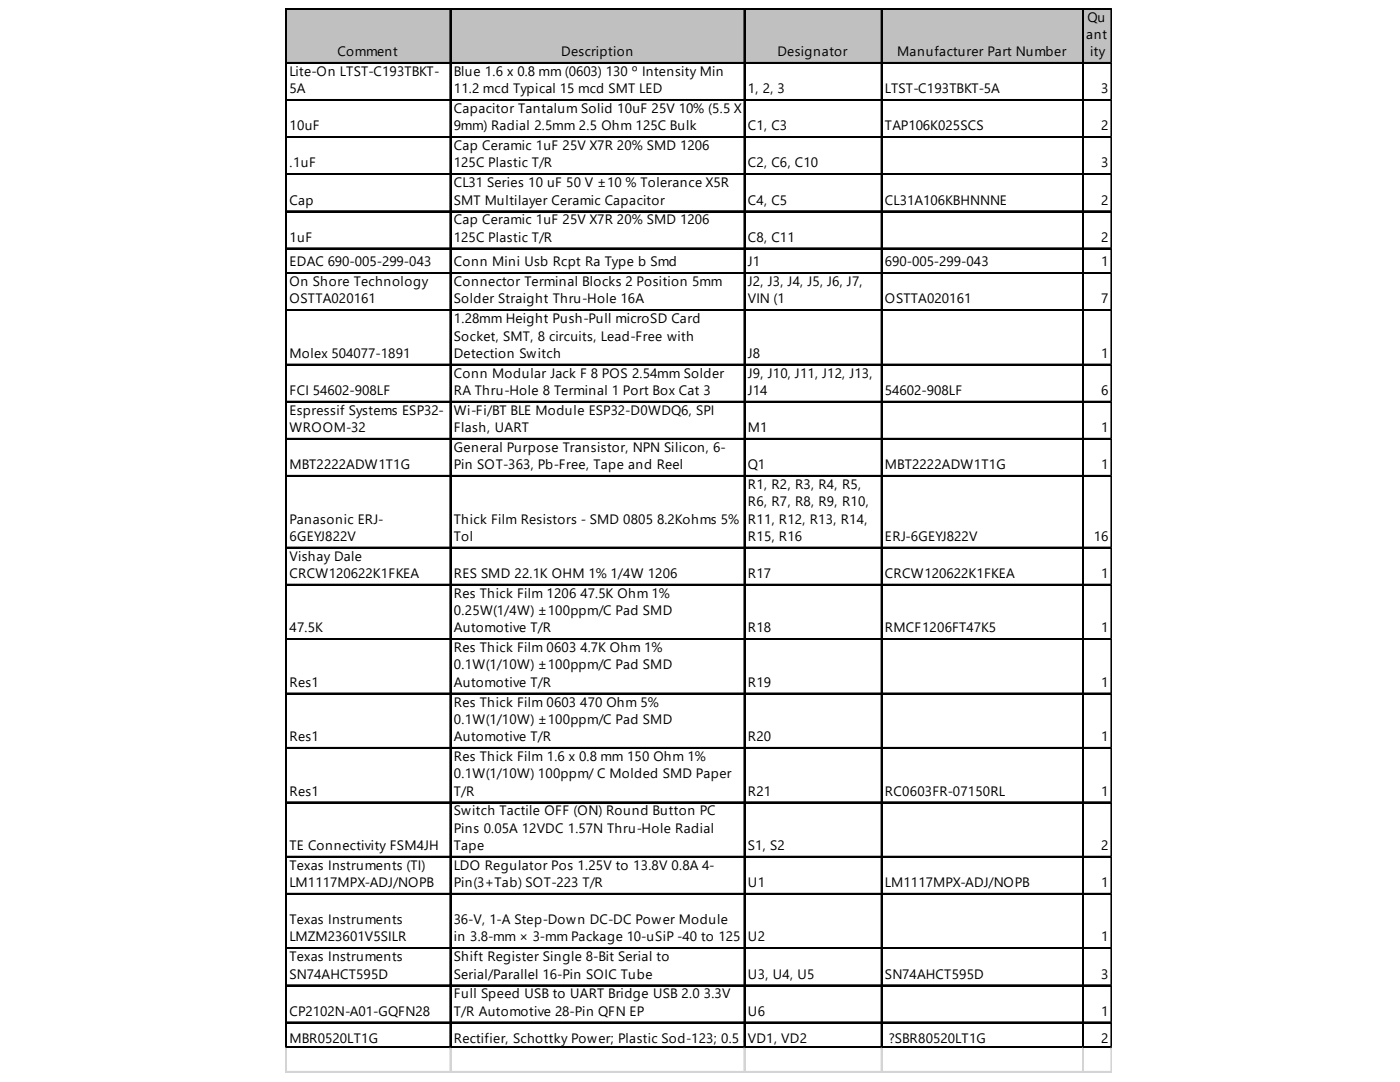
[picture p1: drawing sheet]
<svg xmlns="http://www.w3.org/2000/svg" width="279mm" height="216mm" viewBox="0 0 279 216" stroke-linecap="round" stroke-linejoin="round" font-family="sans-serif">
<defs><g id="words">
<g font-size="2.7">
<text x="217" y="4.3">Qu</text>
<text x="67.4" y="11.2">Comment</text>
<text x="112" y="11.2">Description</text>
<text x="155.2" y="11.2">Designator</text>
<text x="179.1" y="11.2">Manufacturer Part Number</text>
<text x="216.8" y="7.8">ant</text>
<text x="217.5" y="11.2">ity</text>
<text x="57.8" y="15.2">Lite-On LTST-C193TBKT-</text>
<text x="90.5" y="15.2">Blue 1.6 x 0.8 mm (0603) 130 º Intensity Min</text>
<text x="57.8" y="18.6">5A</text>
<text x="90.5" y="18.6">11.2 mcd Typical 15 mcd SMT LED</text>
<text x="90.5" y="22.6">Capacitor Tantalum Solid 10uF 25V 10% (5.5 X</text>
<text x="149.2" y="18.6">1, 2, 3</text>
<text x="176.6" y="18.6">LTST-C193TBKT-5A</text>
<text x="219.8" y="18.6">3</text>
<text x="57.8" y="26">10uF</text>
<text x="90.5" y="26">9mm) Radial 2.5mm 2.5 Ohm 125C Bulk</text>
<text x="90.5" y="30">Cap Ceramic 1uF 25V X7R 20% SMD 1206</text>
<text x="149.2" y="26">C1, C3</text>
<text x="176.6" y="26">TAP106K025SCS</text>
<text x="219.8" y="26">2</text>
<text x="57.8" y="33.4">.1uF</text>
<text x="90.5" y="33.4">125C Plastic T/R</text>
<text x="149.2" y="33.4">C2, C6, C10</text>
<text x="219.8" y="33.4">3</text>
<text x="57.8" y="40.8">Cap</text>
<text x="90.5" y="37.4">CL31 Series 10 uF 50 V ±10 % Tolerance X5R</text>
<text x="90.5" y="40.8">SMT Multilayer Ceramic Capacitor</text>
<text x="149.2" y="40.8">C4, C5</text>
<text x="176.6" y="40.8">CL31A106KBHNNNE</text>
<text x="219.8" y="40.8">2</text>
<text x="90.5" y="44.8">Cap Ceramic 1uF 25V X7R 20% SMD 1206</text>
<text x="57.8" y="48.2">1uF</text>
<text x="57.8" y="53.2">EDAC 690-005-299-043</text>
<text x="90.5" y="48.2">125C Plastic T/R</text>
<text x="90.5" y="53.2">Conn Mini Usb Rcpt Ra Type b Smd</text>
<text x="149.2" y="48.2">C8, C11</text>
<text x="149.2" y="53.2">J1</text>
<text x="176.6" y="53.2">690-005-299-043</text>
<text x="219.8" y="48.2">2</text>
<text x="219.8" y="53.2">1</text>
<text x="57.8" y="57.1">On Shore Technology</text>
<text x="90.5" y="57.1">Connector Terminal Blocks 2 Position 5mm</text>
<text x="149.2" y="57.1">J2, J3, J4, J5, J6, J7,</text>
<text x="57.8" y="60.6">OSTTA020161</text>
<text x="90.5" y="60.6">Solder Straight Thru-Hole 16A</text>
<text x="90.5" y="64.5">1.28mm Height Push-Pull microSD Card</text>
<text x="149.2" y="60.6">VIN (1</text>
<text x="176.6" y="60.6">OSTTA020161</text>
<text x="219.8" y="60.6">7</text>
<text x="57.8" y="71.4">Molex 504077-1891</text>
<text x="90.5" y="68">Socket, SMT, 8 circuits, Lead-Free with</text>
<text x="90.5" y="71.4">Detection Switch</text>
<text x="149.2" y="71.4">J8</text>
<text x="219.8" y="71.4">1</text>
<text x="90.5" y="75.4">Conn Modular Jack F 8 POS 2.54mm Solder</text>
<text x="149.2" y="75.4">J9, J10, J11, J12, J13,</text>
<text x="57.8" y="78.8">FCI 54602-908LF</text>
<text x="57.8" y="82.8">Espressif Systems ESP32-</text>
<text x="90.5" y="78.8">RA Thru-Hole 8 Terminal 1 Port Box Cat 3</text>
<text x="90.5" y="82.8">Wi-Fi/BT BLE Module ESP32-D0WDQ6, SPI</text>
<text x="149.2" y="78.8">J14</text>
<text x="176.6" y="78.8">54602-908LF</text>
<text x="219.8" y="78.8">6</text>
<text x="57.8" y="86.2">WROOM-32</text>
<text x="90.5" y="86.2">Flash, UART</text>
<text x="149.2" y="86.2">M1</text>
<text x="219.8" y="86.2">1</text>
<text x="57.8" y="93.6">MBT2222ADW1T1G</text>
<text x="90.5" y="90.2">General Purpose Transistor, NPN Silicon, 6-</text>
<text x="90.5" y="93.6">Pin SOT-363, Pb-Free, Tape and Reel</text>
<text x="149.2" y="93.6">Q1</text>
<text x="176.6" y="93.6">MBT2222ADW1T1G</text>
<text x="219.8" y="93.6">1</text>
<text x="149.2" y="97.6">R1, R2, R3, R4, R5,</text>
<text x="149.2" y="101">R6, R7, R8, R9, R10,</text>
<text x="57.8" y="104.5">Panasonic ERJ-</text>
<text x="57.8" y="107.9">6GEYJ822V</text>
<text x="90.5" y="104.5">Thick Film Resistors - SMD 0805 8.2Kohms 5%</text>
<text x="90.5" y="107.9">Tol</text>
<text x="149.2" y="104.5">R11, R12, R13, R14,</text>
<text x="149.2" y="107.9">R15, R16</text>
<text x="176.6" y="107.9">ERJ-6GEYJ822V</text>
<text x="218.3" y="107.9">16</text>
<text x="57.8" y="111.9">Vishay Dale</text>
<text x="57.8" y="115.3">CRCW120622K1FKEA</text>
<text x="90.5" y="115.3">RES SMD 22.1K OHM 1% 1/4W 1206</text>
<text x="90.5" y="119.3">Res Thick Film 1206 47.5K Ohm 1%</text>
<text x="149.2" y="115.3">R17</text>
<text x="176.6" y="115.3">CRCW120622K1FKEA</text>
<text x="219.8" y="115.3">1</text>
<text x="90.5" y="122.7">0.25W(1/4W) ±100ppm/C Pad SMD</text>
<text x="57.8" y="126.2">47.5K</text>
<text x="90.5" y="126.2">Automotive T/R</text>
<text x="90.5" y="130.1">Res Thick Film 0603 4.7K Ohm 1%</text>
<text x="149.2" y="126.2">R18</text>
<text x="176.6" y="126.2">RMCF1206FT47K5</text>
<text x="219.8" y="126.2">1</text>
<text x="57.8" y="137">Res1</text>
<text x="90.5" y="133.6">0.1W(1/10W) ±100ppm/C Pad SMD</text>
<text x="90.5" y="137">Automotive T/R</text>
<text x="149.2" y="137">R19</text>
<text x="219.8" y="137">1</text>
<text x="90.5" y="141">Res Thick Film 0603 470 Ohm 5%</text>
<text x="57.8" y="147.9">Res1</text>
<text x="90.5" y="144.4">0.1W(1/10W) ±100ppm/C Pad SMD</text>
<text x="90.5" y="147.9">Automotive T/R</text>
<text x="149.2" y="147.9">R20</text>
<text x="219.8" y="147.9">1</text>
<text x="90.5" y="151.8">Res Thick Film 1.6 x 0.8 mm 150 Ohm 1%</text>
<text x="90.5" y="155.3">0.1W(1/10W) 100ppm/ C Molded SMD Paper</text>
<text x="57.8" y="158.8">Res1</text>
<text x="90.5" y="158.8">T/R</text>
<text x="149.2" y="158.8">R21</text>
<text x="176.6" y="158.8">RC0603FR-07150RL</text>
<text x="219.8" y="158.8">1</text>
<text x="90.5" y="162.7">Switch Tactile OFF (ON) Round Button PC</text>
<text x="90.5" y="166.2">Pins 0.05A 12VDC 1.57N Thru-Hole Radial</text>
<text x="57.8" y="169.6">TE Connectivity FSM4JH</text>
<text x="57.8" y="173.6">Texas Instruments (TI)</text>
<text x="90.5" y="169.6">Tape</text>
<text x="90.5" y="173.6">LDO Regulator Pos 1.25V to 13.8V 0.8A 4-</text>
<text x="149.2" y="169.6">S1, S2</text>
<text x="219.8" y="169.6">2</text>
<text x="57.8" y="177">LM1117MPX-ADJ/NOPB</text>
<text x="90.5" y="177">Pin(3+Tab) SOT-223 T/R</text>
<text x="149.2" y="177">U1</text>
<text x="176.6" y="177">LM1117MPX-ADJ/NOPB</text>
<text x="219.8" y="177">1</text>
<text x="57.8" y="184.4">Texas Instruments</text>
<text x="90.5" y="184.4">36-V, 1-A Step-Down DC-DC Power Module</text>
<text x="57.8" y="187.9">LMZM23601V5SILR</text>
<text x="57.8" y="191.8">Texas Instruments</text>
<text x="90.5" y="187.9">in 3.8-mm × 3-mm Package 10-uSiP -40 to 125</text>
<text x="90.5" y="191.8">Shift Register Single 8-Bit Serial to</text>
<text x="149.2" y="187.9">U2</text>
<text x="219.8" y="187.9">1</text>
<text x="57.8" y="195.3">SN74AHCT595D</text>
<text x="90.5" y="195.3">Serial/Parallel 16-Pin SOIC Tube</text>
<text x="149.2" y="195.3">U3, U4, U5</text>
<text x="176.6" y="195.3">SN74AHCT595D</text>
<text x="219.8" y="195.3">3</text>
<text x="57.8" y="202.7">CP2102N-A01-GQFN28</text>
<text x="90.5" y="199.2">Full Speed USB to UART Bridge USB 2.0 3.3V</text>
<text x="90.5" y="202.7">T/R Automotive 28-Pin QFN EP</text>
<text x="149.2" y="202.7">U6</text>
<text x="219.8" y="202.7">1</text>
<text x="57.8" y="208.1">MBR0520LT1G</text>
<text x="90.5" y="208.1">Rectifier, Schottky Power; Plastic Sod-123; 0.5 aV@ +VD2</text>
<text x="151" y="208.1">D1, 90c If; +125; 20v</text>
<text x="176.2" y="208.1">;</text>
<text x="177.4" y="208.1">?SBR80520LT1G</text>
<text x="177.7" y="208.1">1000</text>
<text x="219.8" y="208.1">2</text>
</g>
</g></defs>
<path d="M57.2 1.8h164.8v10.9h-164.8z" fill="#c0c0c0"/>
<g fill="none" stroke="#000" stroke-width=".25">
<path d="M57 1.6v207.5M57.1 1.6v207.5M57.3 1.6h164.7M57.3 1.7h164.7M57.3 12.5h164.7M57.3 12.6h164.7M57.3 19.9h164.7M57.3 20h164.7M89.8 1.9v207.2M89.9 1.9v207.2M148.5 1.9v207.2M148.6 1.9v207.2"/>
<path d="M175.9 1.9v207.2M176 1.9v207.2M216.1 1.9v207.2M216.2 1.9v207.2M221.7 1.9v207.2M57.3 27.3h164.7M57.3 27.4h164.7M57.3 34.7h164.7M57.3 34.8h164.7M57.3 42.1h164.7M57.3 42.2h164.7M57.3 49.5h164.7"/>
<path d="M57.3 49.6h164.7M57.3 54.4h164.7M57.3 54.5h164.7M57.3 61.8h164.7M57.3 61.9h164.7M57.3 72.7h164.7M57.3 72.8h164.7M57.3 80.1h164.7M57.3 80.2h164.7M57.3 87.5h164.7M57.3 87.6h164.7M57.3 94.9h164.7"/>
<path d="M57.3 95h164.7M57.3 109.2h164.7M57.3 109.3h164.7M57.3 116.6h164.7M57.3 116.7h164.7M57.3 127.4h164.7M57.3 127.6h164.7M57.3 138.3h164.7M57.3 138.4h164.7M57.3 149.2h164.7M57.3 149.3h164.7M57.3 160h164.7"/>
<path d="M57.3 160.1h164.7M57.3 170.9h164.7M57.3 171h164.7M57.3 178.3h164.7M57.3 178.4h164.7M57.3 189.1h164.7M57.3 189.3h164.7M57.3 196.5h164.7M57.3 196.7h164.7M57.3 203.9h164.7M57.3 204.1h164.7M57.3 208.9h164.7"/>
<path d="M57.3 209h164.7"/>
</g>
<path d="M221.8 1.9v207.2" fill="none" stroke="#000" stroke-width=".23"/>
<g fill="none" stroke="#d4d4d4" stroke-width=".25">
<path d="M57 209.1v5M57 213.8h165M57 213.9h165M57.1 209.1v5M89.8 209.1v5M89.9 209.1v5M148.5 209.1v5M148.6 209.1v5M175.9 209.1v5M176 209.1v5M216.1 209.1v5M216.2 209.1v5"/>
<path d="M221.7 209.1v5"/>
</g>
<path d="M221.8 209.1v5" fill="none" stroke="#d4d4d4" stroke-width=".23"/>
<use href="#words"/>
</svg>
